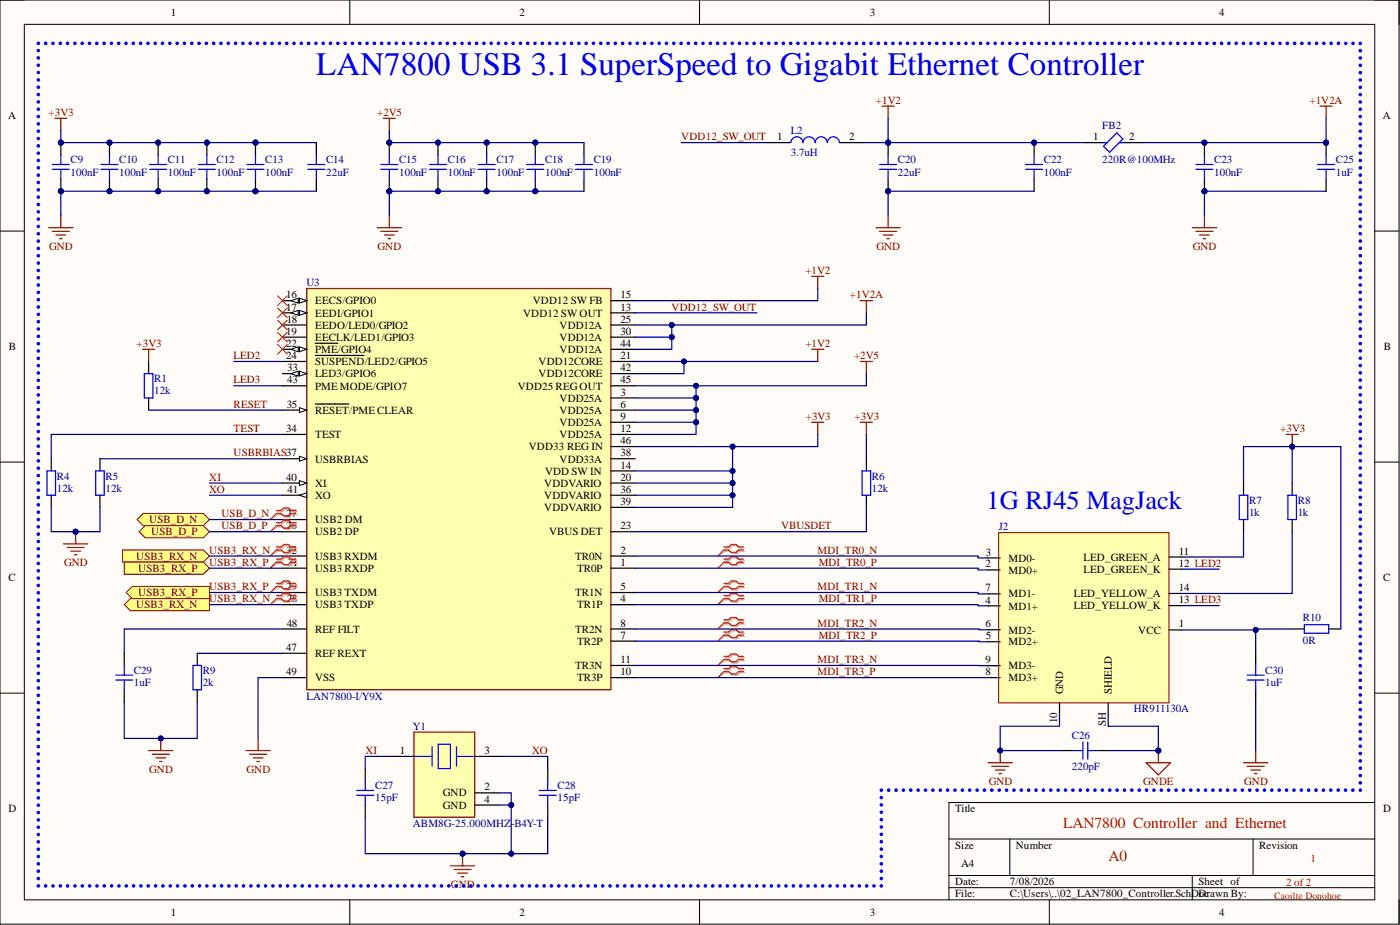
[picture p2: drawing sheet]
<svg xmlns="http://www.w3.org/2000/svg" width="292mm" height="193mm" viewBox="0 0 292 193" stroke-linecap="round" stroke-linejoin="round" font-family="sans-serif">
<defs><g id="words">
<text font-size="6.8" fill="#00f" x="66" y="15.6">LAN7800 USB 3.1 SuperSpeed to Gigabit Ethernet Controller</text>
<text font-size="5.5" fill="#00f" x="205.9" y="106.1">1G RJ45 MagJack</text>
<g font-size="3.2" fill="#f00">
<text x="221.9" y="172.7">LAN7800_Controller_and_Ethernet</text>
<text x="231.3" y="179.6">A0</text>
</g>
<g font-size="2.3">
<text x="35.6" y="3.3">1</text>
<text x="108.4" y="3.3">2</text>
<text x="181.5" y="3.3">3</text>
<text x="254.3" y="3.3">4</text>
<text x="1.7" y="24.9">A</text>
<text x="162.1" y="29.3">1</text>
<text x="177.2" y="29.3">2</text>
<text x="228.1" y="29.3">1</text>
<text x="235.6" y="29.3">2</text>
<text x="288.5" y="24.9">A</text>
<text x="59.7" y="64.8">17</text>
<text x="59.7" y="62.2">16</text>
<text x="65.7" y="63.5">EECS/GPIO0</text>
<text x="111.2" y="63.5">VDD12 SW FB</text>
<text x="129.5" y="62.2">15</text>
<text x="129.5" y="64.8">13</text>
<text x="59.7" y="69.9">19</text>
<text x="59.8" y="67.3">18</text>
<text x="65.7" y="66">EEDI/GPIO1</text>
<text x="65.7" y="71.1">EECLK/LED1/GPIO3</text>
<text x="65.7" y="68.6">EEDO/LED0/GPIO2</text>
<text x="109.1" y="66">VDD12 SW OUT</text>
<text x="116.8" y="68.6">VDD12A</text>
<text x="116.8" y="71.1">VDD12A</text>
<text x="129.5" y="67.3">25</text>
<text x="129.5" y="69.9">30</text>
<text x="1.9" y="73.1">B</text>
<text x="59.7" y="72.4">22</text>
<text x="59.7" y="74.9">24</text>
<text x="59.9" y="77.5">33</text>
<text x="65.7" y="73.7">PME/GPIO4</text>
<text x="65.7" y="76.2">SUSPEND/LED2/GPIO5</text>
<text x="112.4" y="76.2">VDD12CORE</text>
<text x="116.8" y="73.7">VDD12A</text>
<text x="129.5" y="72.4">44</text>
<text x="129.5" y="74.9">21</text>
<text x="129.5" y="77.5">42</text>
<text x="288.7" y="73.1">B</text>
<text x="59.9" y="80">43</text>
<text x="65.7" y="78.7">LED3/GPIO6</text>
<text x="65.7" y="81.3">PME MODE/GPIO7</text>
<text x="108" y="81.3">VDD25 REGOUT</text>
<text x="112.4" y="78.7">VDD12CORE</text>
<text x="116.8" y="83.8">VDD25A</text>
<text x="129.5" y="80">45</text>
<text x="129.5" y="82.5">3</text>
<text x="59.8" y="85.1">35</text>
<text x="65.7" y="86.3">RESET/PME CLEAR</text>
<text x="116.8" y="86.3">VDD25A</text>
<text x="116.8" y="88.9">VDD25A</text>
<text x="129.5" y="85.1">6</text>
<text x="129.5" y="87.6">9</text>
<text x="59.7" y="90.1">34</text>
<text x="65.7" y="91.4">TEST</text>
<text x="110.3" y="93.9">VDD33 REG IN</text>
<text x="116.8" y="91.4">VDD25A</text>
<text x="129.5" y="90.1">12</text>
<text x="129.5" y="92.7">46</text>
<text x="129.5" y="95.2">38</text>
<text x="59.7" y="100.3">40</text>
<text x="65.7" y="96.5">USBRBIAS</text>
<text x="65.7" y="101.6">XI</text>
<text x="113.5" y="101.6">VDDVARIO</text>
<text x="113.7" y="99">VDD SW IN</text>
<text x="116.8" y="96.5">VDD33A</text>
<text x="129.5" y="97.8">14</text>
<text x="129.5" y="100.3">20</text>
<text x="59.7" y="107.9">27</text>
<text x="60" y="102.8">41</text>
<text x="65.7" y="104.1">XO</text>
<text x="113.5" y="104.1">VDDVARIO</text>
<text x="113.5" y="106.6">VDDVARIO</text>
<text x="129.5" y="102.8">36</text>
<text x="129.5" y="105.4">39</text>
<text x="59.7" y="110.4">26</text>
<text x="65.7" y="109.2">USB2 DM</text>
<text x="65.7" y="111.7">USB2 DP</text>
<text x="114.6" y="111.7">VBUS DET</text>
<text x="129.5" y="110.4">23</text>
<text x="59.7" y="115.5">32</text>
<text x="60" y="118">31</text>
<text x="65.7" y="116.8">USB3 RXDM</text>
<text x="65.7" y="119.3">USB3 RXDP</text>
<text x="120" y="116.8">TR0N</text>
<text x="120.4" y="119.3">TR0P</text>
<text x="129.5" y="115.5">2</text>
<text x="129.5" y="118">1</text>
<text x="205.6" y="118.4">2</text>
<text x="205.7" y="115.9">3</text>
<text x="210.4" y="119.7">MD0+</text>
<text x="210.4" y="117.2">MD0-</text>
<text x="226.1" y="116.9">LED_GREEN_A</text>
<text x="226.1" y="119.5">LED_GREEN_K</text>
<text x="246" y="115.7">11</text>
<text x="246" y="118.2">12 LED2</text>
<text x="1.8" y="121.3">C</text>
<text x="59.7" y="123.1">29</text>
<text x="59.8" y="125.7">28</text>
<text x="65.7" y="124.4">USB3 TXDM</text>
<text x="120" y="124.4">TR1N</text>
<text x="129.5" y="123.1">5</text>
<text x="129.5" y="125.7">4</text>
<text x="205.6" y="125.9">4</text>
<text x="205.6" y="123.4">7</text>
<text x="210.4" y="124.6">MD1-</text>
<text x="224.1" y="124.6">LED_YELLOW_A</text>
<text x="246" y="123.3">14</text>
<text x="246" y="125.8">13 LED3</text>
<text x="288.6" y="121.3">C</text>
<text x="59.8" y="130.7">48</text>
<text x="65.7" y="126.9">USB3 TXDP</text>
<text x="65.7" y="132">REF FILT</text>
<text x="120" y="132">TR2N</text>
<text x="120.4" y="126.9">TR1P</text>
<text x="129.5" y="130.7">8</text>
<text x="205.6" y="130.9">6</text>
<text x="210.4" y="127.2">MD1+</text>
<text x="224.1" y="127.1">LED_YELLOW_K</text>
<text x="246" y="130.9">1</text>
<text x="59.7" y="135.8">47</text>
<text x="65.7" y="137.1">REF REXT</text>
<text x="120.4" y="134.5">TR2P</text>
<text x="129.5" y="133.3">7</text>
<text x="205.7" y="133.4">5</text>
<text x="210.4" y="134.6">MD2+</text>
<text x="210.4" y="132.2">MD2-</text>
<text x="237.5" y="132.2">VCC</text>
<text x="59.7" y="140.9">49</text>
<text x="65.7" y="142.1">VSS</text>
<text x="120" y="139.6">TR3N</text>
<text x="120.4" y="142.1">TR3P</text>
<text x="129.5" y="138.3">11</text>
<text x="129.5" y="140.9">10</text>
<text x="205.6" y="140.9">8</text>
<text x="205.6" y="138.3">9</text>
<text x="210.4" y="142.1">MD3+</text>
<text x="210.4" y="139.6">MD3-</text>
<text x="221.9" y="144.9" transform="rotate(-90 221.9 144.9)">GND</text>
<text x="232" y="144.9" transform="rotate(-90 232 144.9)">SHIELD</text>
<text x="220.6" y="150.9" transform="rotate(-90 220.6 150.9)">10</text>
<text x="230.7" y="151.5" transform="rotate(-90 230.7 151.5)">SH</text>
<text x="83.4" y="157.3">1</text>
<text x="101.1" y="157.3">3</text>
<text x="92.4" y="166.2">GND</text>
<text x="101.1" y="164.9">2</text>
<text x="101.1" y="167.4">4</text>
<text x="1.8" y="169.5">D</text>
<text x="92.4" y="168.7">GND</text>
<text x="199.3" y="169.5">Title</text>
<text x="288.6" y="169.5">D</text>
<text x="199.3" y="177.1">Size</text>
<text x="212" y="177.1">Number</text>
<text x="262.7" y="177.1">Revision</text>
<text x="199.3" y="184.7">Date:</text>
<text x="200.5" y="180.9">A4</text>
<text x="210.7" y="184.7">7/08/2026</text>
<text x="250" y="184.7">Sheet of</text>
<text x="35.6" y="191">1</text>
<text x="108.4" y="191">2</text>
<text x="181.5" y="191">3</text>
<text x="199.3" y="187.2">File:</text>
<text x="210.7" y="187.2">C:\Users\..\02_LAN7800_Controller.SchDDrawn By:</text>
<text x="250.1" y="187.2">oc</text>
<text x="254.3" y="191">4</text>
</g>
<g font-size="2.3" fill="#800000">
<text x="182.8" y="21.7">+1V2</text>
<text x="273.2" y="21.7">+1V2A</text>
<text x="10.2" y="24.2">+3V3</text>
<text x="78.7" y="24.2">+2V5</text>
<text x="142.1" y="29.3">VDD12_SW_OUT</text>
<text x="10.2" y="52.1">GND</text>
<text x="78.8" y="52.1">GND</text>
<text x="182.8" y="52.1">GND</text>
<text x="248.8" y="52.1">GND</text>
<text x="168" y="57.2">+1V2</text>
<text x="140.1" y="64.8">VDD12_SW_OUT</text>
<text x="177.3" y="62.2">+1V2A</text>
<text x="28.5" y="72.4">+3V3</text>
<text x="48.7" y="74.9">LED2</text>
<text x="168" y="72.4">+1V2</text>
<text x="178.2" y="74.9">+2V5</text>
<text x="48.7" y="80">LED3</text>
<text x="48.7" y="85.1">RESET</text>
<text x="168.1" y="87.6">+3V3</text>
<text x="178.3" y="87.6">+3V3</text>
<text x="48.7" y="95.2">USBRBIAS37</text>
<text x="48.7" y="90.1">TEST</text>
<text x="267.1" y="90.1">+3V3</text>
<text x="43.7" y="100.3">XI</text>
<text x="43.7" y="102.8">XO</text>
<text x="46.2" y="107.9">USB_D_N</text>
<text x="31.1" y="109.2">USB_D_N</text>
<text x="31.6" y="111.7">USB_D_P</text>
<text x="46.2" y="110.4">USB_D_P</text>
<text x="163" y="110.4">VBUSDET</text>
<text x="13.4" y="118">GND</text>
<text x="28.4" y="116.8">USB3_RX_N</text>
<text x="28.9" y="119.3">USB3_RX_P</text>
<text x="43.7" y="115.5">USB3_RX_N</text>
<text x="43.7" y="118">USB3_RX_P</text>
<text x="170.6" y="115.5">MDI_TR0_N</text>
<text x="170.8" y="118">MDI_TR0_P</text>
<text x="28.9" y="124.4">USB3_RX_P</text>
<text x="43.7" y="123.1">USB3_RX_P</text>
<text x="43.7" y="125.7">USB3_RX_N</text>
<text x="170.6" y="123.1">MDI_TR1_N</text>
<text x="170.8" y="125.7">MDI_TR1_P</text>
<text x="28.4" y="126.9">USB3_RX_N</text>
<text x="170.6" y="130.7">MDI_TR2_N</text>
<text x="170.8" y="133.3">MDI_TR2_P</text>
<text x="170.6" y="138.3">MDI_TR3_N</text>
<text x="170.6" y="140.9">MDI_TR3_P</text>
<text x="31.1" y="161.2">GND</text>
<text x="51.4" y="161.2">GND</text>
<text x="76.2" y="157.3">XI</text>
<text x="111" y="157.3">XO</text>
<text x="206.3" y="163.7">GND</text>
<text x="238.5" y="163.7">GNDE</text>
<text x="259.6" y="163.7">GND</text>
<text x="94.1" y="185.2">GND</text>
</g>
<g font-size="2.3" fill="#000080">
<text x="165" y="28">L2</text>
<text x="230" y="27">FB2</text>
<text x="14.7" y="34.1">C9</text>
<text x="24.9" y="34.1">C10</text>
<text x="35" y="34.1">C11</text>
<text x="45.2" y="34.1">C12</text>
<text x="55.3" y="34.1">C13</text>
<text x="68" y="34.1">C14</text>
<text x="83.3" y="34.1">C15</text>
<text x="93.4" y="34.1">C16</text>
<text x="103.6" y="34.1">C17</text>
<text x="113.7" y="34.1">C18</text>
<text x="123.9" y="34.1">C19</text>
<text x="165" y="32.6">3.7uH</text>
<text x="187.3" y="34.1">C20</text>
<text x="217.8" y="34.1">C22</text>
<text x="230" y="34.1">220R@100MHz</text>
<text x="253.3" y="34.1">C23</text>
<text x="278.7" y="34.1">C25</text>
<text x="14.7" y="36.6">100nF</text>
<text x="24.9" y="36.6">100nF</text>
<text x="35" y="36.6">100nF</text>
<text x="45.2" y="36.6">100nF</text>
<text x="55.3" y="36.6">100nF</text>
<text x="68" y="36.6">22uF</text>
<text x="83.3" y="36.6">100nF</text>
<text x="93.4" y="36.6">100nF</text>
<text x="103.6" y="36.6">100nF</text>
<text x="113.7" y="36.6">100nF</text>
<text x="123.9" y="36.6">100nF</text>
<text x="187.3" y="36.6">22uF</text>
<text x="217.8" y="36.6">100nF</text>
<text x="253.3" y="36.6">100nF</text>
<text x="278.7" y="36.6">1uF</text>
<text x="64" y="59.7">U3</text>
<text x="32.2" y="79.7">R1</text>
<text x="32.2" y="82.3">12k</text>
<text x="11.8" y="100">R4</text>
<text x="22" y="100">R5</text>
<text x="181.9" y="100">R6</text>
<text x="11.8" y="102.6">12k</text>
<text x="22" y="102.6">12k</text>
<text x="181.9" y="102.6">12k</text>
<text x="260.6" y="105.1">R7</text>
<text x="260.6" y="107.6">1k</text>
<text x="270.8" y="105.1">R8</text>
<text x="270.8" y="107.6">1k</text>
<text x="208.4" y="110.6">J2</text>
<text x="271.9" y="129.5">R10</text>
<text x="271.9" y="134.4">0R</text>
<text x="27.9" y="140.6">C29</text>
<text x="27.9" y="143.2">1uF</text>
<text x="42.3" y="140.6">R9</text>
<text x="42.3" y="143.2">2k</text>
<text x="264" y="140.6">C30</text>
<text x="264" y="143.2">1uF</text>
<text x="64" y="145.9">LAN7800-I/Y9X</text>
<text x="236.6" y="148.5">HR911130A</text>
<text x="86.1" y="152.2">Y1</text>
<text x="223.6" y="154.1">C26</text>
<text x="223.6" y="160.7">220pF</text>
<text x="78.3" y="164.6">C27</text>
<text x="78.3" y="167.2">15pF</text>
<text x="116.3" y="164.6">C28</text>
<text x="116.3" y="167.2">15pF</text>
<text x="86.1" y="172.5">ABM8G-25.000MHZ-B4Y-T</text>
</g>
<g font-size="2.3" fill="#f00">
<text x="273.4" y="179.8">1</text>
<text x="268.3" y="184.8">2 of 2</text>
</g>
<text font-size="2" fill="#f00" x="265.8" y="187.6">Caoilte Donohoe</text>
</g></defs>
<path d="M0 0h291.9v192.8h-291.9z" fill-rule="evenodd" fill="#fffcf8"/>
<path d="M0 0h291.9v192.8h-291.9z" fill="none" stroke="#000" stroke-width=".21"/>
<path d="M5.1 5.1h281.7v182.6h-281.7z" fill-rule="evenodd" fill="#fffcf8"/>
<g fill="none" stroke="#000" stroke-width=".21">
<path d="M0 0h5.1M5.1 5.1h281.7v182.6h-281.7zM73 0v5.1M146 0v5.1M218.9 0v5.1M286.8 0h5.1v5.1M0 48.2h5.1M286.8 48.2h5.1M0 96.4h5.1M286.8 96.4h5.1M0 144.6h5.1M286.8 144.6h5.1"/>
<path d="M198 175h88.8M210.7 175v7.6M261.4 175v7.6M286.8 167.4h-88.8v20.3M73 187.7v5.1M146 187.7v5.1M198 182.6h88.8M198 185.2h88.8M218.9 187.7v5.1M248.8 182.6v5.1M291.9 187.7v5.1"/>
</g>
<path d="M64 60.2h63.5v83.7h-63.5z" fill-rule="evenodd" fill="#ffffb0"/>
<path d="M64 60.2h63.5v83.7h-63.5z" fill="none" stroke="#800000" stroke-width=".25"/>
<g fill="none" stroke="#000" stroke-width=".25">
<path d="M58.9 72.9h5.1M127.5 62.7h5M127.5 65.3h5M127.5 67.8h5M127.5 70.3h5M127.5 72.9h5M127.5 75.4h5M127.5 77.9h5M127.5 80.5h5M127.5 83h5M127.5 85.6h5M127.5 88.1h5"/>
<path d="M127.5 90.6h5M127.5 93.2h5M127.5 95.7h5M127.5 98.2h5M127.5 100.8h5M127.5 103.3h5M127.5 105.8h5M127.5 116h5M127.5 118.5h5M127.5 123.6h5M127.5 126.1h5M127.5 131.2h5"/>
<path d="M127.5 133.8h5M127.5 138.8h5M127.5 141.4h5"/>
</g>
<path d="M62.5 72.4l1.5 .5-1.5 .5z" fill="#f8fcff"/>
<path d="M62.5 72.4l1.5 .5-1.5 .5z" fill="none" stroke="#000" stroke-width=".21"/>
<path d="M60.7 72.9l1.5-.5v1z" fill="#f8fcff"/>
<path d="M60.7 72.9l1.5-.5v1z" fill="none" stroke="#000" stroke-width=".21"/>
<path d="M65.8 71.6h4.7M58.9 85.6h5.1" fill="none" stroke="#000" stroke-width=".25"/>
<path d="M62.5 85l1.5 .6-1.5 .5z" fill="#f8fcff"/>
<path d="M62.5 85l1.5 .6-1.5 .5z" fill="none" stroke="#000" stroke-width=".21"/>
<path d="M58.9 75.4h5.1M58.9 65.3h5.1M65.8 74.1h10.2M65.8 84.3h7" fill="none" stroke="#000" stroke-width=".25"/>
<path d="M62.5 64.8l1.5 .5-1.5 .5z" fill="#f8fcff"/>
<path d="M62.5 64.8l1.5 .5-1.5 .5z" fill="none" stroke="#000" stroke-width=".21"/>
<path d="M60.7 65.3l1.5-.5v1z" fill="#f8fcff"/>
<path d="M60.7 65.3l1.5-.5v1z" fill="none" stroke="#000" stroke-width=".21"/>
<path d="M58.9 70.3h5.1M58.9 62.7h5.1" fill="none" stroke="#000" stroke-width=".25"/>
<path d="M62.5 62.2l1.5 .5-1.5 .5z" fill="#f8fcff"/>
<path d="M62.5 62.2l1.5 .5-1.5 .5z" fill="none" stroke="#000" stroke-width=".21"/>
<path d="M60.7 62.7l1.5-.5v1z" fill="#f8fcff"/>
<path d="M60.7 62.7l1.5-.5v1z" fill="none" stroke="#000" stroke-width=".21"/>
<path d="M58.9 67.8h5.1M58.9 77.9h5.1" fill="none" stroke="#000" stroke-width=".25"/>
<path d="M62.5 77.4l1.5 .5-1.5 .6z" fill="#f8fcff"/>
<path d="M62.5 77.4l1.5 .5-1.5 .6z" fill="none" stroke="#000" stroke-width=".21"/>
<path d="M60.7 77.9l1.5-.5v1.1z" fill="#f8fcff"/>
<path d="M60.7 77.9l1.5-.5v1.1z" fill="none" stroke="#000" stroke-width=".21"/>
<path d="M58.9 80.5h5.1M58.9 90.6h5.1M58.9 95.7h5.1" fill="none" stroke="#000" stroke-width=".25"/>
<path d="M62.5 95.2l1.5 .5-1.5 .5z" fill="#f8fcff"/>
<path d="M62.5 95.2l1.5 .5-1.5 .5z" fill="none" stroke="#000" stroke-width=".21"/>
<path d="M58.9 100.8h5.1M127.5 110.9h5" fill="none" stroke="#000" stroke-width=".25"/>
<path d="M62.5 100.3l1.5 .5-1.5 .5z" fill="#f8fcff"/>
<path d="M62.5 100.3l1.5 .5-1.5 .5z" fill="none" stroke="#000" stroke-width=".21"/>
<path d="M58.9 103.3h5.1" fill="none" stroke="#000" stroke-width=".25"/>
<path d="M62.5 103.3l1.5-.5v1z" fill="#f8fcff"/>
<path d="M62.5 103.3l1.5-.5v1z" fill="none" stroke="#000" stroke-width=".21"/>
<path d="M58.9 108.4h5.1M58.9 110.9h5.1M58.9 116h5.1M58.9 118.5h5.1M58.9 123.6h5.1M58.9 126.1h5.1M58.9 131.2h5.1M58.9 136.3h5.1M58.9 141.4h5.1" fill="none" stroke="#000" stroke-width=".25"/>
<path d="M57.9 106.7h1l.5-.5h1l.6 .5h1M57.9 107.4h1l.5 .5h1l.6-.5h1M57.9 109.3h1l.5-.5h1l.6 .5h1M57.9 109.9h1l.5 .5h1l.6-.5h1" fill="none" stroke="#d0a19e" stroke-width=".25"/>
<path d="M57.9 107.4l-1.5 1M57.9 109.9l-1.5 1" fill="none" stroke="#d0a19e" stroke-width=".21"/>
<path d="M57.7 106.5h1l.5-.5h1l.5 .5h1M57.7 107.1h1l.5 .5h1l.5-.5h1M57.7 109h1l.5-.5h1l.5 .5h1M57.7 109.7h1l.5 .5h1l.5-.5h1" fill="none" stroke="#f00" stroke-width=".25"/>
<path d="M57.7 107.1l-1.3 1.3M57.7 109.7l-1.3 1.2" fill="none" stroke="#f00" stroke-width=".21"/>
<path d="M28.6 108.4l1.3-1.3h12.5l1.3 1.3-1.3 1.3h-12.5z" fill-rule="evenodd" fill="#ffff80"/>
<path d="M28.6 108.4l1.3-1.3h12.5l1.3 1.3-1.3 1.3h-12.5z" fill="none" stroke="#800000" stroke-width=".21"/>
<path d="M29 110.9l1.3-1.2h12.1l1.3 1.2-1.3 1.3h-12.1z" fill-rule="evenodd" fill="#ffff80"/>
<path d="M29 110.9l1.3-1.2h12.1l1.3 1.2-1.3 1.3h-12.1z" fill="none" stroke="#800000" stroke-width=".21"/>
<path d="M57.9 114.3h1l.5-.5h1l.6 .5h1M57.9 115h1l.5 .5h1l.6-.5h1M57.9 116.9h1l.5-.5h1l.6 .5h1M57.9 117.5h1l.5 .5h1l.6-.5h1" fill="none" stroke="#d0a19e" stroke-width=".25"/>
<path d="M57.9 115l-1.5 1M57.9 117.5l-1.5 1" fill="none" stroke="#d0a19e" stroke-width=".21"/>
<path d="M57.7 114.1h1l.5-.5h1l.5 .5h1M57.7 114.7h1l.5 .5h1l.5-.5h1M57.7 116.6h1l.5-.5h1l.5 .5h1M57.7 117.3h1l.5 .5h1l.5-.5h1" fill="none" stroke="#f00" stroke-width=".25"/>
<path d="M57.7 114.7l-1.3 1.3M57.7 117.3l-1.3 1.2" fill="none" stroke="#f00" stroke-width=".21"/>
<path d="M25.5 114.7h16.9l1.3 1.3-1.3 1.3h-16.9z" fill-rule="evenodd" fill="#ffff80"/>
<path d="M25.5 114.7h16.9l1.3 1.3-1.3 1.3h-16.9z" fill="none" stroke="#800000" stroke-width=".21"/>
<path d="M25.9 117.3h16.5l1.3 1.2-1.3 1.3h-16.5z" fill-rule="evenodd" fill="#ffff80"/>
<path d="M25.9 117.3h16.5l1.3 1.2-1.3 1.3h-16.5z" fill="none" stroke="#800000" stroke-width=".21"/>
<path d="M25.9 126.1l1.3-1.2h16.5v2.5h-16.5z" fill-rule="evenodd" fill="#ffff80"/>
<path d="M25.9 126.1l1.3-1.2h16.5v2.5h-16.5z" fill="none" stroke="#800000" stroke-width=".21"/>
<path d="M26.3 123.6l1.3-1.3h16.1v2.6h-16.1z" fill-rule="evenodd" fill="#ffff80"/>
<path d="M26.3 123.6l1.3-1.3h16.1v2.6h-16.1z" fill="none" stroke="#800000" stroke-width=".21"/>
<path d="M57.9 122h1l.5-.6h1l.6 .6h1M57.9 122.6h1l.5 .5h1l.6-.5h1M57.9 124.5h1l.5-.5h1l.6 .5h1M57.9 125.1h1l.5 .5h1l.6-.5h1" fill="none" stroke="#d0a19e" stroke-width=".25"/>
<path d="M57.9 122.6l-1.5 1M57.9 125.1l-1.5 1" fill="none" stroke="#d0a19e" stroke-width=".21"/>
<path d="M57.7 121.7h1l.5-.5h1l.5 .5h1M57.7 122.3h1l.5 .5h1l.5-.5h1M57.7 124.2h1l.5-.5h1l.5 .5h1M57.7 124.9h1l.5 .5h1l.5-.5h1" fill="none" stroke="#f00" stroke-width=".25"/>
<path d="M57.7 122.3l-1.3 1.3M57.7 124.9l-1.3 1.2" fill="none" stroke="#f00" stroke-width=".21"/>
<path d="M11.4 24.7h2.6M12.7 24.7v2.5M169.3 88.1h2.6M170.6 88.1v2.5" fill="none" stroke="#800000" stroke-width=".25"/>
<circle cx="12.7" cy="39.9" r=".51" fill="#000080"/>
<circle cx="12.7" cy="39.9" r=".51" fill="none" stroke="#000080" stroke-width=".21"/>
<circle cx="12.7" cy="29.8" r=".51" fill="#000080"/>
<circle cx="12.7" cy="29.8" r=".51" fill="none" stroke="#000080" stroke-width=".21"/>
<path d="M12.7 37.4v2.5" fill="none" stroke="#000" stroke-width=".25"/>
<circle cx="12.7" cy="39.9" r=".51" fill="#000080"/>
<circle cx="12.7" cy="39.9" r=".51" fill="none" stroke="#000080" stroke-width=".21"/>
<path d="M12.7 29.8v2.5" fill="none" stroke="#000" stroke-width=".25"/>
<circle cx="12.7" cy="29.8" r=".51" fill="#000080"/>
<circle cx="12.7" cy="29.8" r=".51" fill="none" stroke="#000080" stroke-width=".21"/>
<path d="M10.9 35.3h3.6M10.9 34.3h3.6M12.7 32.3v2M12.7 35.3v2.1" fill="none" stroke="#00f" stroke-width=".25"/>
<circle cx="22.8" cy="39.9" r=".51" fill="#000080"/>
<circle cx="22.8" cy="39.9" r=".51" fill="none" stroke="#000080" stroke-width=".21"/>
<circle cx="22.8" cy="29.8" r=".51" fill="#000080"/>
<circle cx="22.8" cy="29.8" r=".51" fill="none" stroke="#000080" stroke-width=".21"/>
<path d="M22.8 37.4v2.5" fill="none" stroke="#000" stroke-width=".25"/>
<circle cx="22.8" cy="39.9" r=".51" fill="#000080"/>
<circle cx="22.8" cy="39.9" r=".51" fill="none" stroke="#000080" stroke-width=".21"/>
<path d="M22.8 29.8v2.5" fill="none" stroke="#000" stroke-width=".25"/>
<circle cx="22.8" cy="29.8" r=".51" fill="#000080"/>
<circle cx="22.8" cy="29.8" r=".51" fill="none" stroke="#000080" stroke-width=".21"/>
<path d="M21.1 35.3h3.5M21.1 34.3h3.5M22.8 32.3v2M22.8 35.3v2.1" fill="none" stroke="#00f" stroke-width=".25"/>
<circle cx="33" cy="39.9" r=".51" fill="#000080"/>
<circle cx="33" cy="39.9" r=".51" fill="none" stroke="#000080" stroke-width=".21"/>
<circle cx="33" cy="29.8" r=".51" fill="#000080"/>
<circle cx="33" cy="29.8" r=".51" fill="none" stroke="#000080" stroke-width=".21"/>
<path d="M33 37.4v2.5" fill="none" stroke="#000" stroke-width=".25"/>
<circle cx="33" cy="39.9" r=".51" fill="#000080"/>
<circle cx="33" cy="39.9" r=".51" fill="none" stroke="#000080" stroke-width=".21"/>
<path d="M33 29.8v2.5" fill="none" stroke="#000" stroke-width=".25"/>
<circle cx="33" cy="29.8" r=".51" fill="#000080"/>
<circle cx="33" cy="29.8" r=".51" fill="none" stroke="#000080" stroke-width=".21"/>
<path d="M31.2 35.3h3.6M31.2 34.3h3.6M33 32.3v2M33 35.3v2.1" fill="none" stroke="#00f" stroke-width=".25"/>
<circle cx="43.2" cy="39.9" r=".51" fill="#000080"/>
<circle cx="43.2" cy="39.9" r=".51" fill="none" stroke="#000080" stroke-width=".21"/>
<circle cx="43.2" cy="29.8" r=".51" fill="#000080"/>
<circle cx="43.2" cy="29.8" r=".51" fill="none" stroke="#000080" stroke-width=".21"/>
<path d="M43.2 37.4v2.5" fill="none" stroke="#000" stroke-width=".25"/>
<circle cx="43.2" cy="39.9" r=".51" fill="#000080"/>
<circle cx="43.2" cy="39.9" r=".51" fill="none" stroke="#000080" stroke-width=".21"/>
<path d="M43.2 29.8v2.5" fill="none" stroke="#000" stroke-width=".25"/>
<circle cx="43.2" cy="29.8" r=".51" fill="#000080"/>
<circle cx="43.2" cy="29.8" r=".51" fill="none" stroke="#000080" stroke-width=".21"/>
<path d="M41.4 35.3h3.5M41.4 34.3h3.5M43.2 32.3v2M43.2 35.3v2.1" fill="none" stroke="#00f" stroke-width=".25"/>
<circle cx="53.3" cy="39.9" r=".51" fill="#000080"/>
<circle cx="53.3" cy="39.9" r=".51" fill="none" stroke="#000080" stroke-width=".21"/>
<circle cx="53.3" cy="29.8" r=".51" fill="#000080"/>
<circle cx="53.3" cy="29.8" r=".51" fill="none" stroke="#000080" stroke-width=".21"/>
<path d="M53.3 37.4v2.5" fill="none" stroke="#000" stroke-width=".25"/>
<circle cx="53.3" cy="39.9" r=".51" fill="#000080"/>
<circle cx="53.3" cy="39.9" r=".51" fill="none" stroke="#000080" stroke-width=".21"/>
<path d="M53.3 29.8v2.5" fill="none" stroke="#000" stroke-width=".25"/>
<circle cx="53.3" cy="29.8" r=".51" fill="#000080"/>
<circle cx="53.3" cy="29.8" r=".51" fill="none" stroke="#000080" stroke-width=".21"/>
<path d="M51.5 35.3h3.6M51.5 34.3h3.6M53.3 32.3v2M53.3 35.3v2.1M64.2 35.3h3.6M64.2 34.3h3.6M66 32.3v2M66 35.3v2.1" fill="none" stroke="#00f" stroke-width=".25"/>
<path d="M10.2 47.5h5M10.9 48.3h3.6M11.7 49h2M12.4 49.8h.5M12.7 45v2.5M179.5 75.4h2.5M180.8 75.4v2.5" fill="none" stroke="#800000" stroke-width=".25"/>
<path d="M66 29.8v2.5M66 37.4v2.5" fill="none" stroke="#000" stroke-width=".25"/>
<circle cx="81.2" cy="39.9" r=".51" fill="#000080"/>
<circle cx="81.2" cy="39.9" r=".51" fill="none" stroke="#000080" stroke-width=".21"/>
<circle cx="81.2" cy="29.8" r=".51" fill="#000080"/>
<circle cx="81.2" cy="29.8" r=".51" fill="none" stroke="#000080" stroke-width=".21"/>
<path d="M81.2 37.4v2.5" fill="none" stroke="#000" stroke-width=".25"/>
<circle cx="81.2" cy="39.9" r=".51" fill="#000080"/>
<circle cx="81.2" cy="39.9" r=".51" fill="none" stroke="#000080" stroke-width=".21"/>
<path d="M81.2 29.8v2.5" fill="none" stroke="#000" stroke-width=".25"/>
<circle cx="81.2" cy="29.8" r=".51" fill="#000080"/>
<circle cx="81.2" cy="29.8" r=".51" fill="none" stroke="#000080" stroke-width=".21"/>
<path d="M79.5 35.3h3.5M79.5 34.3h3.5M81.2 32.3v2M81.2 35.3v2.1" fill="none" stroke="#00f" stroke-width=".25"/>
<circle cx="91.4" cy="39.9" r=".51" fill="#000080"/>
<circle cx="91.4" cy="39.9" r=".51" fill="none" stroke="#000080" stroke-width=".21"/>
<circle cx="91.4" cy="29.8" r=".51" fill="#000080"/>
<circle cx="91.4" cy="29.8" r=".51" fill="none" stroke="#000080" stroke-width=".21"/>
<path d="M91.4 37.4v2.5" fill="none" stroke="#000" stroke-width=".25"/>
<circle cx="91.4" cy="39.9" r=".51" fill="#000080"/>
<circle cx="91.4" cy="39.9" r=".51" fill="none" stroke="#000080" stroke-width=".21"/>
<path d="M91.4 29.8v2.5" fill="none" stroke="#000" stroke-width=".25"/>
<circle cx="91.4" cy="29.8" r=".51" fill="#000080"/>
<circle cx="91.4" cy="29.8" r=".51" fill="none" stroke="#000080" stroke-width=".21"/>
<path d="M89.6 35.3h3.6M89.6 34.3h3.6M91.4 32.3v2M91.4 35.3v2.1" fill="none" stroke="#00f" stroke-width=".25"/>
<circle cx="101.5" cy="39.9" r=".51" fill="#000080"/>
<circle cx="101.5" cy="39.9" r=".51" fill="none" stroke="#000080" stroke-width=".21"/>
<circle cx="101.5" cy="29.8" r=".51" fill="#000080"/>
<circle cx="101.5" cy="29.8" r=".51" fill="none" stroke="#000080" stroke-width=".21"/>
<path d="M101.5 37.4v2.5" fill="none" stroke="#000" stroke-width=".25"/>
<circle cx="101.5" cy="39.9" r=".51" fill="#000080"/>
<circle cx="101.5" cy="39.9" r=".51" fill="none" stroke="#000080" stroke-width=".21"/>
<path d="M101.5 29.8v2.5" fill="none" stroke="#000" stroke-width=".25"/>
<circle cx="101.5" cy="29.8" r=".51" fill="#000080"/>
<circle cx="101.5" cy="29.8" r=".51" fill="none" stroke="#000080" stroke-width=".21"/>
<path d="M99.8 35.3h3.5M99.8 34.3h3.5M101.5 32.3v2M101.5 35.3v2.1" fill="none" stroke="#00f" stroke-width=".25"/>
<circle cx="111.7" cy="39.9" r=".51" fill="#000080"/>
<circle cx="111.7" cy="39.9" r=".51" fill="none" stroke="#000080" stroke-width=".21"/>
<circle cx="111.7" cy="29.8" r=".51" fill="#000080"/>
<circle cx="111.7" cy="29.8" r=".51" fill="none" stroke="#000080" stroke-width=".21"/>
<path d="M111.7 37.4v2.5" fill="none" stroke="#000" stroke-width=".25"/>
<circle cx="111.7" cy="39.9" r=".51" fill="#000080"/>
<circle cx="111.7" cy="39.9" r=".51" fill="none" stroke="#000080" stroke-width=".21"/>
<path d="M111.7 29.8v2.5" fill="none" stroke="#000" stroke-width=".25"/>
<circle cx="111.7" cy="29.8" r=".51" fill="#000080"/>
<circle cx="111.7" cy="29.8" r=".51" fill="none" stroke="#000080" stroke-width=".21"/>
<path d="M109.9 35.3h3.6M109.9 34.3h3.6M111.7 32.3v2M111.7 35.3v2.1M120.1 35.3h3.5M120.1 34.3h3.5M121.8 32.3v2M121.8 35.3v2.1M165 29.8a1.27 1.27 0 0 1 1.3-1.3 1.27 1.27 0 0 1 1.2 1.3 1.27 1.27 0 0 1 1.3-1.3 1.27 1.27 0 0 1 1.3 1.3M170.1 29.8a1.27 1.27 0 0 1 1.2-1.3 1.27 1.27 0 0 1 1.3 1.3 1.27 1.27 0 0 1 1.3-1.3 1.27 1.27 0 0 1 1.2 1.3" fill="none" stroke="#00f" stroke-width=".25"/>
<path d="M121.8 29.8v2.5M121.8 37.4v2.5M159.9 29.8h5.1M175.1 29.8h5.1" fill="none" stroke="#000" stroke-width=".25"/>
<path d="M80 24.7h2.5M81.2 24.7v2.5M78.7 47.5h5.1M79.5 48.3h3.5M80.2 49h2M81 49.8h.5M81.2 45v2.5" fill="none" stroke="#800000" stroke-width=".25"/>
<circle cx="185.3" cy="39.9" r=".51" fill="#000080"/>
<circle cx="185.3" cy="39.9" r=".51" fill="none" stroke="#000080" stroke-width=".21"/>
<circle cx="185.3" cy="29.8" r=".51" fill="#000080"/>
<circle cx="185.3" cy="29.8" r=".51" fill="none" stroke="#000080" stroke-width=".21"/>
<path d="M185.3 37.4v2.5" fill="none" stroke="#000" stroke-width=".25"/>
<circle cx="185.3" cy="39.9" r=".51" fill="#000080"/>
<circle cx="185.3" cy="39.9" r=".51" fill="none" stroke="#000080" stroke-width=".21"/>
<path d="M185.3 29.8v2.5" fill="none" stroke="#000" stroke-width=".25"/>
<circle cx="185.3" cy="29.8" r=".51" fill="#000080"/>
<circle cx="185.3" cy="29.8" r=".51" fill="none" stroke="#000080" stroke-width=".21"/>
<path d="M183.5 35.3h3.6M183.5 34.3h3.6M185.3 32.3v2M185.3 35.3v2.1" fill="none" stroke="#00f" stroke-width=".25"/>
<circle cx="215.8" cy="29.8" r=".51" fill="#000080"/>
<circle cx="215.8" cy="29.8" r=".51" fill="none" stroke="#000080" stroke-width=".21"/>
<path d="M215.8 29.8v2.5M215.8 37.4v2.5" fill="none" stroke="#000" stroke-width=".25"/>
<circle cx="215.8" cy="29.8" r=".51" fill="#000080"/>
<circle cx="215.8" cy="29.8" r=".51" fill="none" stroke="#000080" stroke-width=".21"/>
<path d="M214 35.3h3.5M214 34.3h3.5M215.8 32.3v2M215.8 35.3v2.1" fill="none" stroke="#00f" stroke-width=".25"/>
<circle cx="251.3" cy="39.9" r=".51" fill="#000080"/>
<circle cx="251.3" cy="39.9" r=".51" fill="none" stroke="#000080" stroke-width=".21"/>
<circle cx="251.3" cy="29.8" r=".51" fill="#000080"/>
<circle cx="251.3" cy="29.8" r=".51" fill="none" stroke="#000080" stroke-width=".21"/>
<path d="M251.3 37.4v2.5" fill="none" stroke="#000" stroke-width=".25"/>
<circle cx="251.3" cy="39.9" r=".51" fill="#000080"/>
<circle cx="251.3" cy="39.9" r=".51" fill="none" stroke="#000080" stroke-width=".21"/>
<path d="M251.3 29.8v2.5" fill="none" stroke="#000" stroke-width=".25"/>
<circle cx="251.3" cy="29.8" r=".51" fill="#000080"/>
<circle cx="251.3" cy="29.8" r=".51" fill="none" stroke="#000080" stroke-width=".21"/>
<path d="M230.2 30.5l2.8-2.8 1.3 1.3-2.8 2.8zM230.2 29.8h.8M233.5 29.8h.8M249.5 35.3h3.6M249.5 34.3h3.6M251.3 32.3v2M251.3 35.3v2.1" fill="none" stroke="#00f" stroke-width=".25"/>
<path d="M225.9 29.8h5.1M233.5 29.8h5.1" fill="none" stroke="#000" stroke-width=".25"/>
<circle cx="276.7" cy="29.8" r=".51" fill="#000080"/>
<circle cx="276.7" cy="29.8" r=".51" fill="none" stroke="#000080" stroke-width=".21"/>
<path d="M276.7 29.8v2.5M276.7 37.4v2.5" fill="none" stroke="#000" stroke-width=".25"/>
<circle cx="276.7" cy="29.8" r=".51" fill="#000080"/>
<circle cx="276.7" cy="29.8" r=".51" fill="none" stroke="#000080" stroke-width=".21"/>
<path d="M274.9 35.3h3.6M274.9 34.3h3.6M276.7 32.3v2M276.7 35.3v2.1M30.1 77.9h1.8v5.1h-1.8zM9.8 98.2h1.8v5.1h-1.8zM20 98.2h1.7v5.1h-1.7z" fill="none" stroke="#00f" stroke-width=".25"/>
<g fill="none" stroke="#800000" stroke-width=".25">
<path d="M184 22.1h2.6M185.3 22.1v2.6M275.4 22.1h2.5M276.7 22.1v2.6M169.3 57.7h2.6M170.6 57.7v2.5M182.8 47.5h5M183.5 48.3h3.6M184.3 49h2M185 49.8h.6M185.3 45v2.5M248.8 47.5h5"/>
<path d="M249.5 48.3h3.6M250.3 49h2M251 49.8h.5M251.3 45v2.5M29.7 72.9h2.6M31 72.9v2.5M169.3 72.9h2.6M170.6 72.9v2.5M179.5 62.7h2.5M180.8 62.7v2.6M179.5 88.1h2.5M180.8 88.1v2.5"/>
<path d="M13.2 113.5h5.1M14 114.2h3.6M14.8 115h2M15.5 115.7h.5M15.8 110.9v2.6"/>
</g>
<path d="M31 75.4v2.5M10.7 95.7v2.5M20.9 95.7v2.5M31 83v2.6M10.7 103.3v2.5M20.9 103.3v2.5" fill="none" stroke="#000" stroke-width=".25"/>
<circle cx="15.8" cy="110.9" r=".51" fill="#000080"/>
<circle cx="15.8" cy="110.9" r=".51" fill="none" stroke="#000080" stroke-width=".21"/>
<path d="M180.8 95.7v2.5M180.8 103.3v2.5" fill="none" stroke="#000" stroke-width=".25"/>
<path d="M179.9 98.2h1.8v5.1h-1.8z" fill="none" stroke="#00f" stroke-width=".25"/>
<path d="M208.4 111.1h35.5v35.5h-35.5z" fill-rule="evenodd" fill="#ffffb0"/>
<path d="M208.4 111.1h35.5v35.5h-35.5z" fill="none" stroke="#800000" stroke-width=".21"/>
<g fill="none" stroke="#000" stroke-width=".25">
<path d="M206.1 118.9h2.6M206.1 116.4h2.6M243.9 116.2h2.5M243.9 118.7h2.5M206.1 131.4h2.6M206.1 126.4h2.6M206.1 133.9h2.6M206.1 123.9h2.6M206.1 138.9h2.6M243.9 131.4h2.5M243.9 123.8h2.5M243.9 126.3h2.5"/>
<path d="M206.1 141.4h2.6M221.1 146.6v2.6M231.2 146.6v2.6"/>
</g>
<path d="M86.4 152.7h12.6v17.8h-12.6z" fill-rule="evenodd" fill="#ffffb0"/>
<path d="M86.4 152.7h12.6v17.8h-12.6zM96.5 178.1v2.5M94 180.6h5M94.7 181.4h3.6M95.5 182.1h2M96.3 182.9h.5" fill="none" stroke="#800000" stroke-width=".25"/>
<g fill="none" stroke="#00f" stroke-width=".25">
<path d="M86.4 157.8h3.8M90.2 155.8v4M91.4 155.3h2.6v5h-2.6zM95.2 155.8v4M95.2 157.8h3.8M74.4 165.9h3.6M74.4 164.9h3.6M76.2 162.9v2M76.2 165.9v2M112.5 165.9h3.6M112.5 164.9h3.6M114.3 162.9v2"/>
<path d="M114.3 165.9v2"/>
</g>
<path d="M81.3 157.8h5.1M99 157.8h5.1M76.2 160.3v2.6M76.2 167.9v2.6M99 165.4h5.1M99 167.9h5.1M114.3 160.3v2.6M114.3 167.9v2.6" fill="none" stroke="#000" stroke-width=".25"/>
<circle cx="96.5" cy="178.1" r=".51" fill="#000080"/>
<circle cx="96.5" cy="178.1" r=".51" fill="none" stroke="#000080" stroke-width=".21"/>
<path d="M57.9 61.7l2 2M57.9 64.2l2 2.1M57.9 66.8l2 2M57.9 69.3l2 2.1M57.9 71.9l2 2M59.9 61.7l-2 2M59.9 64.2l-2 2.1M59.9 66.8l-2 2M59.9 69.3l-2 2.1M59.9 71.9l-2 2" fill="none" stroke="#f00" stroke-width=".21"/>
<path d="M259.5 100.8v2.5M259.5 108.4v2.5M269.6 100.8v2.5M269.6 108.4v2.5" fill="none" stroke="#000" stroke-width=".25"/>
<path d="M258.6 103.3h1.7v5.1h-1.7zM268.7 103.3h1.8v5.1h-1.8z" fill="none" stroke="#00f" stroke-width=".25"/>
<path d="M268.3 90.6h2.6M269.6 90.6v2.6" fill="none" stroke="#800000" stroke-width=".25"/>
<circle cx="269.6" cy="93.2" r=".51" fill="#000080"/>
<circle cx="269.6" cy="93.2" r=".51" fill="none" stroke="#000080" stroke-width=".21"/>
<path d="M239.1 159.1h5.1l-2.5 2.6zM241.7 156.6v2.5" fill="none" stroke="#800000" stroke-width=".25"/>
<circle cx="241.7" cy="156.6" r=".51" fill="#000080"/>
<circle cx="241.7" cy="156.6" r=".51" fill="none" stroke="#000080" stroke-width=".21"/>
<path d="M221.4 156.6h2.5M229 156.6h2.5" fill="none" stroke="#000" stroke-width=".25"/>
<path d="M223.9 156.6h2M225.9 154.8v3.6M227 154.8v3.6M227 156.6h2" fill="none" stroke="#00f" stroke-width=".25"/>
<path d="M206.1 159.1h5.1M206.9 159.9h3.6M208.7 156.6v2.5M207.7 160.6h2M208.4 161.4h.5" fill="none" stroke="#800000" stroke-width=".25"/>
<circle cx="208.7" cy="156.6" r=".51" fill="#000080"/>
<circle cx="208.7" cy="156.6" r=".51" fill="none" stroke="#000080" stroke-width=".21"/>
<path d="M25.9 136.3v2.5M41.2 136.3v2.5M25.9 143.9v2.5M41.2 143.9v2.5" fill="none" stroke="#000" stroke-width=".25"/>
<path d="M25.9 138.8v2.1M40.3 138.8h1.7v5.1h-1.7zM24.2 141.9h3.5M24.2 140.9h3.5M25.9 141.9v2" fill="none" stroke="#00f" stroke-width=".25"/>
<path d="M31 156.6h5.1M31.8 157.3h3.5M32.5 158.1h2.1M33.3 158.9h.5M33.5 154v2.6" fill="none" stroke="#800000" stroke-width=".25"/>
<circle cx="33.5" cy="154" r=".51" fill="#000080"/>
<circle cx="33.5" cy="154" r=".51" fill="none" stroke="#000080" stroke-width=".21"/>
<path d="M51.3 156.6h5.1M52.1 157.3h3.5M52.8 158.1h2.1M53.6 158.9h.5M53.8 154v2.6M259.5 159.1h5M260.2 159.9h3.6M262 156.6v2.5M261 160.6h2M261.7 161.4h.5" fill="none" stroke="#800000" stroke-width=".25"/>
<path d="M262 136.3v2.5M269.6 131.2h2.5M277.2 131.2h2.6M262 143.9v2.5" fill="none" stroke="#000" stroke-width=".25"/>
<path d="M262 138.8v2.1M272.1 130.3h5.1v1.8h-5.1zM260.2 141.9h3.6M260.2 140.9h3.6M262 141.9v2" fill="none" stroke="#00f" stroke-width=".25"/>
<g fill="none" stroke="#00f" stroke-width=".76">
<path d="M8 10.6h.1M8 12.1h.1M8 13.6h.1M8 15.1v.1M8 16.7h.1M8 18.2h.1M8 19.7h.1M8 9h.1M9.5 9h.1M11 9h.1M12.6 9h.1M14.1 9h.1"/>
<path d="M15.6 9h.1M17.1 9h.1M18.7 9h.1M20.2 9h.1M21.7 9h.1M23.2 9h.1M24.8 9h.1M26.3 9h.1M27.8 9h.1M29.3 9h.1M30.9 9h.1M32.4 9h.1"/>
<path d="M33.9 9h.1M35.4 9h.1M36.9 9h.1M38.5 9h.1M40 9h.1M41.5 9h.1M43 9h.1M44.6 9h.1M46.1 9h.1M47.6 9h.1M49.1 9h.1M50.7 9h.1"/>
<path d="M52.2 9h.1M53.7 9h.1M55.2 9h.1M56.8 9h.1M58.3 9h.1M59.8 9h.1M61.3 9h.1M62.9 9h.1M64.4 9h.1M65.9 9h.1M67.4 9h.1M69 9h.1"/>
<path d="M70.5 9h.1M72 9h.1M73.5 9h.1M75 9h.1M76.6 9h.1M78.1 9h.1M79.6 9h.1M81.1 9h.1M82.7 9h.1M84.2 9h.1M85.7 9h.1M87.2 9h.1"/>
<path d="M88.8 9h.1M90.3 9h.1M91.8 9h.1M93.3 9h.1M94.9 9h.1M96.4 9h.1M97.9 9h.1M99.4 9h.1M101 9h.1M102.5 9h.1M104 9h.1M105.5 9h.1"/>
<path d="M107 9h.1M108.6 9h.1M110.1 9h.1M111.6 9h.1M113.1 9h.1M114.7 9h.1M116.2 9h.1M117.7 9h.1M119.2 9h.1M120.8 9h.1M122.3 9h.1M123.8 9h.1"/>
<path d="M125.3 9h.1M126.9 9h.1M128.4 9h.1M129.9 9h.1M131.4 9h.1M133 9h.1M134.5 9h.1M136 9h.1M137.5 9h.1M139 9h.1M140.6 9h.1M142.1 9h.1"/>
<path d="M143.6 9h.1M145.1 9h.1M146.7 9h.1M148.2 9h.1M149.7 9h.1M151.2 9h.1M152.8 9h.1M154.3 9h.1M155.8 9h.1M157.3 9h.1M158.9 9h.1M160.4 9h.1"/>
<path d="M161.9 9h.1M163.4 9h.1M165 9h.1M166.5 9h.1M168 9h.1M169.5 9h.1M171.1 9h.1M172.6 9h.1M174.1 9h.1M175.6 9h.1M177.1 9h.1M178.7 9h.1"/>
<path d="M180.2 9h.1M181.7 9h.1M183.2 9h.1M184.8 9h.1M186.3 9h.1M187.8 9h.1M189.3 9h.1M190.9 9h.1M192.4 9h.1M193.9 9h.1M195.4 9h.1M197 9h.1"/>
<path d="M198.5 9h.1M200 9h.1M201.5 9h.1M203.1 9h.1M204.6 9h.1M206.1 9h.1M207.6 9h.1M209.1 9h.1M210.7 9h.1M212.2 9h.1M213.7 9h.1M215.2 9h.1"/>
<path d="M216.8 9h.1M218.3 9h.1M219.8 9h.1M221.3 9h.1M222.9 9h.1M224.4 9h.1M225.9 9h.1M227.4 9h.1M229 9h.1M230.5 9h.1M232 9h.1M233.5 9h.1"/>
<path d="M235.1 9h.1M236.6 9h.1M238.1 9h.1M239.6 9h.1M241.2 9h.1M242.7 9h.1M244.2 9h.1M245.7 9h.1M247.2 9h.1M248.8 9h.1M250.3 9h.1M251.8 9h.1"/>
<path d="M253.3 9h.1M254.9 9h.1M256.4 9h.1M257.9 9h.1M259.4 9h.1M261 9h.1M262.5 9h.1M264 9h.1M265.5 9h.1M267.1 9h.1M268.6 9h.1M270.1 9h.1"/>
<path d="M271.6 9h.1M273.2 9h.1M274.7 9h.1M276.2 9h.1M277.7 9h.1M279.2 9h.1M280.8 9h.1M282.3 9h.1M283.8 9v.1M283.8 10.6h.1M283.8 12.1h.1M283.8 13.6h.1"/>
<path d="M283.8 15.2h.1M283.8 16.7h.1M283.8 18.2h.1M283.8 19.7v.1M8 21.3h.1M8 22.8h.1M8 24.3h.1M8 25.8v.1M8 27.4h.1M8 28.9h.1M8 30.4h.1M8 31.9v.1"/>
<path d="M8 33.5h.1M8 35h.1M8 36.5v.1M8 38.1h.1M8 39.6h.1M283.8 21.3h.1M283.8 22.8h.1M283.8 24.3h.1M283.8 25.8v.1M283.8 27.4h.1M283.8 28.9h.1M283.8 30.4h.1"/>
<path d="M283.8 31.9v.1M283.8 33.5h.1M283.8 35h.1M283.8 36.5h.1M283.8 38.1h.1M283.8 39.6h.1M8 41.1h.1M8 42.7h.1M8 44.2h.1M8 45.7h.1M8 47.2h.1M8 48.8h.1"/>
<path d="M8 50.3h.1M8 51.8h.1M8 53.3v.1M8 54.9h.1M8 56.4h.1M8 57.9h.1M8 59.5h.1M283.8 41.1h.1M283.8 42.6v.1M283.8 44.2h.1M283.8 45.7h.1M283.8 47.2h.1"/>
<path d="M283.8 48.8h.1M283.8 50.3h.1M283.8 51.8h.1M283.8 53.3v.1M283.8 54.9h.1M283.8 56.4h.1M283.8 57.9h.1M283.8 59.5h.1M8 61h.1M8 62.5h.1M8 64v.1M8 65.6h.1"/>
<path d="M8 67.1h.1M8 68.6h.1M8 70.2h.1M8 71.7h.1M8 73.2h.1M8 74.7v.1M8 76.3h.1M8 77.8h.1M8 79.3h.1M283.8 61h.1M283.8 62.5h.1M283.8 64h.1"/>
<path d="M283.8 65.6h.1M283.8 67.1h.1M283.8 68.6h.1M283.8 70.1v.1M283.8 71.7h.1M283.8 73.2h.1M283.8 74.7h.1M283.8 76.2v.1M283.8 77.8h.1M283.8 79.3h.1M8 80.9h.1M8 82.4h.1"/>
<path d="M8 83.9h.1M8 85.4v.1M8 87h.1M8 88.5h.1M8 90h.1M8 91.6h.1M8 93.1h.1M8 94.6h.1M8 96.1v.1M8 97.7h.1M8 99.2h.1M283.8 80.8h.1"/>
<path d="M283.8 82.4h.1M283.8 83.9h.1M283.8 85.4h.1M283.8 86.9v.1M283.8 88.5h.1M283.8 90h.1M283.8 91.5h.1M283.8 93.1h.1M283.8 94.6h.1M283.8 96.1h.1M283.8 97.6h.1M283.8 99.2h.1"/>
<path d="M8 100.7h.1M8 102.3h.1M8 103.8h.1M8 105.3h.1M8 106.8v.1M8 108.4h.1M8 109.9h.1M8 111.4h.1M8 113h.1M8 114.5h.1M8 116h.1M8 117.5v.1"/>
<path d="M8 119.1h.1M283.8 100.7h.1M283.8 102.2h.1M283.8 103.7v.1M283.8 105.3h.1M283.8 106.8h.1M283.8 108.3h.1M283.8 109.8v.1M283.8 111.4h.1M283.8 112.9h.1M283.8 114.4h.1M283.8 116h.1"/>
<path d="M283.8 117.5h.1M283.8 119h.1M8 120.6h.1M8 122.1h.1M8 123.7h.1M8 125.2h.1M8 126.7h.1M8 128.2v.1M8 129.8h.1M8 131.3h.1M8 132.8h.1M8 134.4h.1"/>
<path d="M8 135.9h.1M8 137.4h.1M8 138.9v.1M283.8 120.5v.1M283.8 122.1h.1M283.8 123.6h.1M283.8 125.1h.1M283.8 126.7h.1M283.8 128.2h.1M283.8 129.7h.1M283.8 131.2h.1M283.8 132.8h.1"/>
<path d="M283.8 134.3h.1M283.8 135.8h.1M283.8 137.3v.1M283.8 138.9h.1M8 140.5h.1M8 142h.1M8 143.5h.1M8 145.1h.1M8 146.6h.1M8 148.1h.1M8 149.6v.1M8 151.2h.1"/>
<path d="M8 152.7h.1M8 154.2h.1M8 155.8h.1M8 157.3h.1M8 158.8h.1M283.8 140.4h.1M283.8 141.9h.1M283.8 143.5h.1M283.8 145h.1M283.8 146.5h.1M283.8 148v.1M283.8 149.6h.1"/>
<path d="M283.8 151.1h.1M283.8 152.6h.1M283.8 154.1v.1M283.8 155.7h.1M283.8 157.2h.1M283.8 158.7h.1M8 160.3v.1M8 161.9h.1M8 163.4h.1M8 164.9h.1M8 166.4v.1M8 168h.1"/>
<path d="M8 169.5h.1M8 171v.1M8 172.6h.1M8 174.1h.1M8 175.6h.1M8 177.2h.1M8 178.7h.1M183.9 164.8h.1M183.9 166.4h.1M183.9 167.9h.1M183.9 169.4v.1M183.9 171h.1"/>
<path d="M183.9 172.5h.1M183.9 174.1h.1M183.9 175.6h.1M183.9 177.1h.1M183.9 178.7h.1M185.4 164.8h.1M186.9 164.8h.1M188.5 164.8h.1M190 164.8h.1M191.6 164.8h.1M193.1 164.8h.1M194.6 164.8h.1"/>
<path d="M196.2 164.8h.1M197.7 164.8h.1M199.2 164.8h.1M200.8 164.8h.1M202.3 164.8h.1M203.9 164.8h.1M205.4 164.8h.1M206.9 164.8h.1M208.5 164.8h.1M210 164.8h.1M211.5 164.8h.1M213.1 164.8h.1"/>
<path d="M214.6 164.8h.1M216.2 164.8h.1M217.7 164.8h.1M219.2 164.8h.1M220.8 164.8h.1M222.3 164.8h.1M223.8 164.8h.1M225.4 164.8h.1M226.9 164.8h.1M228.5 164.8h.1M230 164.8h.1M231.5 164.8h.1"/>
<path d="M233.1 164.8h.1M234.6 164.8h.1M236.1 164.8h.1M237.7 164.8h.1M239.2 164.8h.1M240.8 164.8h.1M242.3 164.8h.1M243.8 164.8h.1M245.4 164.8h.1M246.9 164.8h.1M248.4 164.8h.1M250 164.8h.1"/>
<path d="M251.5 164.8h.1M253.1 164.8h.1M254.6 164.8h.1M256.1 164.8h.1M257.7 164.8h.1M259.2 164.8h.1M260.7 164.8h.1M262.3 164.8h.1M263.8 164.8h.1M265.4 164.8h.1M266.9 164.8h.1M268.4 164.8h.1"/>
<path d="M270 164.8h.1M271.5 164.8h.1M273 164.8h.1M274.6 164.8h.1M276.1 164.8h.1M277.7 164.8h.1M279.2 164.8h.1M280.7 164.8h.1M282.3 164.8h.1M283.8 164.8h.1M283.8 160.2v.1M283.8 161.8h.1"/>
<path d="M283.8 163.3h.1M8 180.2h.1M8 181.7h.1M8 183.3h.1M8 184.8h.1M9.5 184.8h.1M11 184.8h.1M12.6 184.8h.1M14.1 184.8h.1M15.6 184.8h.1M17.2 184.8h.1M18.7 184.8h.1"/>
<path d="M20.2 184.8h.1M21.7 184.8h.1M23.3 184.8h.1M24.8 184.8h.1M26.3 184.8h.1M27.9 184.8h.1M29.4 184.8h.1M30.9 184.8h.1M32.5 184.8h.1M34 184.8h.1M35.5 184.8h.1M37 184.8h.1"/>
<path d="M38.6 184.8h.1M40.1 184.8h.1M41.6 184.8h.1M43.2 184.8h.1M44.7 184.8h.1M46.2 184.8h.1M47.8 184.8h.1M49.3 184.8h.1M50.8 184.8h.1M52.3 184.8h.1M53.9 184.8h.1M55.4 184.8h.1"/>
<path d="M56.9 184.8h.1M58.5 184.8h.1M60 184.8h.1M61.5 184.8h.1M63 184.8h.1M64.6 184.8h.1M66.1 184.8h.1M67.6 184.8h.1M69.2 184.8h.1M70.7 184.8h.1M72.2 184.8h.1M73.7 184.8h.1"/>
<path d="M75.3 184.8h.1M76.8 184.8h.1M78.3 184.8h.1M79.9 184.8h.1M81.4 184.8h.1M82.9 184.8h.1M84.5 184.8h.1M86 184.8h.1M87.5 184.8h.1M89 184.8h.1M90.6 184.8h.1M92.1 184.8h.1"/>
<path d="M93.6 184.8h.1M95.2 184.8h.1M96.7 184.8h.1M98.2 184.8h.1M99.7 184.8h.1M101.3 184.8h.1M102.8 184.8h.1M104.3 184.8h.1M105.9 184.8h.1M107.4 184.8h.1M108.9 184.8h.1M110.5 184.8h.1"/>
<path d="M112 184.8h.1M113.5 184.8h.1M115 184.8h.1M116.6 184.8h.1M118.1 184.8h.1M119.6 184.8h.1M121.2 184.8h.1M122.7 184.8h.1M124.2 184.8h.1M125.8 184.8h.1M127.3 184.8h.1M128.8 184.8h.1"/>
<path d="M130.3 184.8h.1M131.9 184.8h.1M133.4 184.8h.1M134.9 184.8h.1M136.5 184.8h.1M138 184.8h.1M139.5 184.8h.1M141 184.8h.1M142.6 184.8h.1M144.1 184.8h.1M145.6 184.8h.1M147.2 184.8h.1"/>
<path d="M148.7 184.8h.1M150.2 184.8h.1M151.8 184.8h.1M153.3 184.8h.1M154.8 184.8h.1M156.3 184.8h.1M157.9 184.8h.1M159.4 184.8h.1M160.9 184.8h.1M162.5 184.8h.1M164 184.8h.1M165.5 184.8h.1"/>
<path d="M167 184.8h.1M168.6 184.8h.1M170.1 184.8h.1M171.6 184.8h.1M173.2 184.8h.1M174.7 184.8h.1M176.2 184.8h.1M177.7 184.8h.1M179.3 184.8h.1M180.8 184.8h.1M182.3 184.8h.1M183.9 184.8h.1"/>
<path d="M183.9 180.2h.1M183.9 181.7h.1M183.9 183.3h.1"/>
</g>
<g fill="none" stroke="#d0a19e" stroke-width=".25">
<path d="M151.3 114.3h1l.5-.5h1l.5 .5h1M151.3 115h1l.5 .5h1l.5-.5h1M151.3 116.9h1l.5-.5h1l.5 .5h1M151.3 117.5h1l.5 .5h1l.5-.5h1M151.3 122h1l.5-.6h1l.5 .6h1M151.3 122.6h1l.5 .5h1l.5-.5h1M151.3 124.5h1l.5-.5h1l.5 .5h1M151.3 125.1h1l.5 .5h1l.5-.5h1M151.3 129.6h1l.5-.5h1l.5 .5h1M151.3 130.2h1l.5 .5h1l.5-.5h1M151.3 132.1h1l.5-.5h1l.5 .5h1M151.3 132.7h1l.5 .5h1l.5-.5h1"/>
<path d="M151.3 137.2h1l.5-.5h1l.5 .5h1M151.3 137.8h1l.5 .5h1l.5-.5h1M151.3 139.7h1l.5-.5h1l.5 .5h1M151.3 140.3h1l.5 .6h1l.5-.6h1"/>
</g>
<path d="M151.3 115l-1.5 1M151.3 117.5l-1.5 1M151.3 122.6l-1.5 1M151.3 125.1l-1.5 1M151.3 130.2l-1.5 1M151.3 132.7l-1.5 1.1M151.3 137.8l-1.5 1M151.3 140.3l-1.5 1.1" fill="none" stroke="#d0a19e" stroke-width=".21"/>
<g fill="none" stroke="#f00" stroke-width=".25">
<path d="M151 114.1h1l.6-.5h1l.5 .5h1M151 114.7h1l.6 .5h1l.5-.5h1M151 116.6h1l.6-.5h1l.5 .5h1M151 117.3h1l.6 .5h1l.5-.5h1M151 121.7h1l.6-.5h1l.5 .5h1M151 122.3h1l.6 .5h1l.5-.5h1M151 124.2h1l.6-.5h1l.5 .5h1M151 124.9h1l.6 .5h1l.5-.5h1M151 129.3h1l.6-.5h1l.5 .5h1M151 129.9h1l.6 .6h1l.5-.6h1M151 131.9h1l.6-.6h1l.5 .6h1M151 132.5h1l.6 .5h1l.5-.5h1"/>
<path d="M151 136.9h1l.6-.5h1l.5 .5h1M151 137.6h1l.6 .5h1l.5-.5h1M151 139.5h1l.6-.5h1l.5 .5h1M151 140.1h1l.6 .5h1l.5-.5h1"/>
</g>
<path d="M151 114.7l-1.2 1.3M151 117.3l-1.2 1.2M151 122.3l-1.2 1.3M151 124.9l-1.2 1.2M151 129.9l-1.2 1.3M151 132.5l-1.2 1.3M151 137.6l-1.2 1.2M151 140.1l-1.2 1.3" fill="none" stroke="#f00" stroke-width=".21"/>
<path d="M170.6 90.6v2.6h-17.8v7.6h-20.3M43.7 108.4h15.2M43.7 110.9h15.2M43.7 116h15.2M43.7 118.5h15.2M43.7 123.6h15.2M43.7 126.1h15.2" fill="none" stroke="#000080" stroke-width=".25"/>
<circle cx="152.8" cy="93.2" r=".51" fill="#000080"/>
<circle cx="152.8" cy="93.2" r=".51" fill="none" stroke="#000080" stroke-width=".21"/>
<circle cx="152.8" cy="98.2" r=".51" fill="#000080"/>
<circle cx="152.8" cy="98.2" r=".51" fill="none" stroke="#000080" stroke-width=".21"/>
<circle cx="152.8" cy="100.8" r=".51" fill="#000080"/>
<circle cx="152.8" cy="100.8" r=".51" fill="none" stroke="#000080" stroke-width=".21"/>
<path d="M132.5 98.2h20.3" fill="none" stroke="#000080" stroke-width=".25"/>
<circle cx="152.8" cy="98.2" r=".51" fill="#000080"/>
<circle cx="152.8" cy="98.2" r=".51" fill="none" stroke="#000080" stroke-width=".21"/>
<path d="M152.8 100.8v2.5h-20.3" fill="none" stroke="#000080" stroke-width=".25"/>
<circle cx="152.8" cy="103.3" r=".51" fill="#000080"/>
<circle cx="152.8" cy="103.3" r=".51" fill="none" stroke="#000080" stroke-width=".21"/>
<circle cx="152.8" cy="100.8" r=".51" fill="#000080"/>
<circle cx="152.8" cy="100.8" r=".51" fill="none" stroke="#000080" stroke-width=".21"/>
<path d="M152.8 103.3v2.5h-20.3" fill="none" stroke="#000080" stroke-width=".25"/>
<circle cx="152.8" cy="103.3" r=".51" fill="#000080"/>
<circle cx="152.8" cy="103.3" r=".51" fill="none" stroke="#000080" stroke-width=".21"/>
<path d="M132.5 93.2h20.3" fill="none" stroke="#000080" stroke-width=".25"/>
<circle cx="152.8" cy="93.2" r=".51" fill="#000080"/>
<circle cx="152.8" cy="93.2" r=".51" fill="none" stroke="#000080" stroke-width=".21"/>
<path d="M12.7 27.2v2.6" fill="none" stroke="#000080" stroke-width=".25"/>
<circle cx="12.7" cy="29.8" r=".51" fill="#000080"/>
<circle cx="12.7" cy="29.8" r=".51" fill="none" stroke="#000080" stroke-width=".21"/>
<path d="M12.7 29.8h40.6" fill="none" stroke="#000080" stroke-width=".25"/>
<circle cx="53.3" cy="29.8" r=".51" fill="#000080"/>
<circle cx="53.3" cy="29.8" r=".51" fill="none" stroke="#000080" stroke-width=".21"/>
<circle cx="43.2" cy="29.8" r=".51" fill="#000080"/>
<circle cx="43.2" cy="29.8" r=".51" fill="none" stroke="#000080" stroke-width=".21"/>
<circle cx="33" cy="29.8" r=".51" fill="#000080"/>
<circle cx="33" cy="29.8" r=".51" fill="none" stroke="#000080" stroke-width=".21"/>
<circle cx="22.8" cy="29.8" r=".51" fill="#000080"/>
<circle cx="22.8" cy="29.8" r=".51" fill="none" stroke="#000080" stroke-width=".21"/>
<circle cx="12.7" cy="29.8" r=".51" fill="#000080"/>
<circle cx="12.7" cy="29.8" r=".51" fill="none" stroke="#000080" stroke-width=".21"/>
<path d="M12.7 39.9v5.1" fill="none" stroke="#000080" stroke-width=".25"/>
<circle cx="12.7" cy="39.9" r=".51" fill="#000080"/>
<circle cx="12.7" cy="39.9" r=".51" fill="none" stroke="#000080" stroke-width=".21"/>
<path d="M12.7 39.9h40.6" fill="none" stroke="#000080" stroke-width=".25"/>
<circle cx="12.7" cy="39.9" r=".51" fill="#000080"/>
<circle cx="12.7" cy="39.9" r=".51" fill="none" stroke="#000080" stroke-width=".21"/>
<circle cx="22.8" cy="39.9" r=".51" fill="#000080"/>
<circle cx="22.8" cy="39.9" r=".51" fill="none" stroke="#000080" stroke-width=".21"/>
<circle cx="33" cy="39.9" r=".51" fill="#000080"/>
<circle cx="33" cy="39.9" r=".51" fill="none" stroke="#000080" stroke-width=".21"/>
<circle cx="43.2" cy="39.9" r=".51" fill="#000080"/>
<circle cx="43.2" cy="39.9" r=".51" fill="none" stroke="#000080" stroke-width=".21"/>
<circle cx="53.3" cy="39.9" r=".51" fill="#000080"/>
<circle cx="53.3" cy="39.9" r=".51" fill="none" stroke="#000080" stroke-width=".21"/>
<path d="M53.3 29.8h12.7" fill="none" stroke="#000080" stroke-width=".25"/>
<circle cx="53.3" cy="29.8" r=".51" fill="#000080"/>
<circle cx="53.3" cy="29.8" r=".51" fill="none" stroke="#000080" stroke-width=".21"/>
<path d="M53.3 39.9h12.7" fill="none" stroke="#000080" stroke-width=".25"/>
<circle cx="53.3" cy="39.9" r=".51" fill="#000080"/>
<circle cx="53.3" cy="39.9" r=".51" fill="none" stroke="#000080" stroke-width=".21"/>
<path d="M145.2 80.5v5.1h-12.7" fill="none" stroke="#000080" stroke-width=".25"/>
<circle cx="145.2" cy="85.6" r=".51" fill="#000080"/>
<circle cx="145.2" cy="85.6" r=".51" fill="none" stroke="#000080" stroke-width=".21"/>
<circle cx="145.2" cy="83" r=".51" fill="#000080"/>
<circle cx="145.2" cy="83" r=".51" fill="none" stroke="#000080" stroke-width=".21"/>
<circle cx="145.2" cy="80.5" r=".51" fill="#000080"/>
<circle cx="145.2" cy="80.5" r=".51" fill="none" stroke="#000080" stroke-width=".21"/>
<path d="M145.2 85.6v2.5h-12.7" fill="none" stroke="#000080" stroke-width=".25"/>
<circle cx="145.2" cy="88.1" r=".51" fill="#000080"/>
<circle cx="145.2" cy="88.1" r=".51" fill="none" stroke="#000080" stroke-width=".21"/>
<circle cx="145.2" cy="85.6" r=".51" fill="#000080"/>
<circle cx="145.2" cy="85.6" r=".51" fill="none" stroke="#000080" stroke-width=".21"/>
<path d="M145.2 88.1v2.5h-12.7" fill="none" stroke="#000080" stroke-width=".25"/>
<circle cx="145.2" cy="88.1" r=".51" fill="#000080"/>
<circle cx="145.2" cy="88.1" r=".51" fill="none" stroke="#000080" stroke-width=".21"/>
<path d="M132.5 83h12.7" fill="none" stroke="#000080" stroke-width=".25"/>
<circle cx="145.2" cy="83" r=".51" fill="#000080"/>
<circle cx="145.2" cy="83" r=".51" fill="none" stroke="#000080" stroke-width=".21"/>
<path d="M180.8 77.9v2.6h-48.3" fill="none" stroke="#000080" stroke-width=".25"/>
<circle cx="145.2" cy="80.5" r=".51" fill="#000080"/>
<circle cx="145.2" cy="80.5" r=".51" fill="none" stroke="#000080" stroke-width=".21"/>
<path d="M81.2 27.2v2.6" fill="none" stroke="#000080" stroke-width=".25"/>
<circle cx="81.2" cy="29.8" r=".51" fill="#000080"/>
<circle cx="81.2" cy="29.8" r=".51" fill="none" stroke="#000080" stroke-width=".21"/>
<path d="M81.2 29.8h40.6" fill="none" stroke="#000080" stroke-width=".25"/>
<circle cx="111.7" cy="29.8" r=".51" fill="#000080"/>
<circle cx="111.7" cy="29.8" r=".51" fill="none" stroke="#000080" stroke-width=".21"/>
<circle cx="101.5" cy="29.8" r=".51" fill="#000080"/>
<circle cx="101.5" cy="29.8" r=".51" fill="none" stroke="#000080" stroke-width=".21"/>
<circle cx="91.4" cy="29.8" r=".51" fill="#000080"/>
<circle cx="91.4" cy="29.8" r=".51" fill="none" stroke="#000080" stroke-width=".21"/>
<circle cx="81.2" cy="29.8" r=".51" fill="#000080"/>
<circle cx="81.2" cy="29.8" r=".51" fill="none" stroke="#000080" stroke-width=".21"/>
<path d="M81.2 39.9v5.1" fill="none" stroke="#000080" stroke-width=".25"/>
<circle cx="81.2" cy="39.9" r=".51" fill="#000080"/>
<circle cx="81.2" cy="39.9" r=".51" fill="none" stroke="#000080" stroke-width=".21"/>
<path d="M81.2 39.9h40.6" fill="none" stroke="#000080" stroke-width=".25"/>
<circle cx="81.2" cy="39.9" r=".51" fill="#000080"/>
<circle cx="81.2" cy="39.9" r=".51" fill="none" stroke="#000080" stroke-width=".21"/>
<circle cx="91.4" cy="39.9" r=".51" fill="#000080"/>
<circle cx="91.4" cy="39.9" r=".51" fill="none" stroke="#000080" stroke-width=".21"/>
<circle cx="101.5" cy="39.9" r=".51" fill="#000080"/>
<circle cx="101.5" cy="39.9" r=".51" fill="none" stroke="#000080" stroke-width=".21"/>
<circle cx="111.7" cy="39.9" r=".51" fill="#000080"/>
<circle cx="111.7" cy="39.9" r=".51" fill="none" stroke="#000080" stroke-width=".21"/>
<path d="M238.6 29.8h38.1" fill="none" stroke="#000080" stroke-width=".25"/>
<circle cx="251.3" cy="29.8" r=".51" fill="#000080"/>
<circle cx="251.3" cy="29.8" r=".51" fill="none" stroke="#000080" stroke-width=".21"/>
<circle cx="276.7" cy="29.8" r=".51" fill="#000080"/>
<circle cx="276.7" cy="29.8" r=".51" fill="none" stroke="#000080" stroke-width=".21"/>
<path d="M142.1 29.8h17.8M132.5 70.3h7.7v2.6h-7.7M170.6 60.2v2.5h-38.1" fill="none" stroke="#000080" stroke-width=".25"/>
<circle cx="140.2" cy="70.3" r=".51" fill="#000080"/>
<circle cx="140.2" cy="70.3" r=".51" fill="none" stroke="#000080" stroke-width=".21"/>
<path d="M180.8 65.3v2.5h-48.3" fill="none" stroke="#000080" stroke-width=".25"/>
<circle cx="140.2" cy="67.8" r=".51" fill="#000080"/>
<circle cx="140.2" cy="67.8" r=".51" fill="none" stroke="#000080" stroke-width=".21"/>
<path d="M140.2 67.8v2.5" fill="none" stroke="#000080" stroke-width=".25"/>
<circle cx="140.2" cy="70.3" r=".51" fill="#000080"/>
<circle cx="140.2" cy="70.3" r=".51" fill="none" stroke="#000080" stroke-width=".21"/>
<circle cx="140.2" cy="67.8" r=".51" fill="#000080"/>
<circle cx="140.2" cy="67.8" r=".51" fill="none" stroke="#000080" stroke-width=".21"/>
<path d="M180.2 29.8h45.7" fill="none" stroke="#000080" stroke-width=".25"/>
<circle cx="185.3" cy="29.8" r=".51" fill="#000080"/>
<circle cx="185.3" cy="29.8" r=".51" fill="none" stroke="#000080" stroke-width=".21"/>
<circle cx="215.8" cy="29.8" r=".51" fill="#000080"/>
<circle cx="215.8" cy="29.8" r=".51" fill="none" stroke="#000080" stroke-width=".21"/>
<path d="M185.3 24.7v5.1" fill="none" stroke="#000080" stroke-width=".25"/>
<circle cx="185.3" cy="29.8" r=".51" fill="#000080"/>
<circle cx="185.3" cy="29.8" r=".51" fill="none" stroke="#000080" stroke-width=".21"/>
<path d="M276.7 24.7v5.1" fill="none" stroke="#000080" stroke-width=".25"/>
<circle cx="276.7" cy="29.8" r=".51" fill="#000080"/>
<circle cx="276.7" cy="29.8" r=".51" fill="none" stroke="#000080" stroke-width=".21"/>
<path d="M185.3 39.9h30.5" fill="none" stroke="#000080" stroke-width=".25"/>
<circle cx="185.3" cy="39.9" r=".51" fill="#000080"/>
<circle cx="185.3" cy="39.9" r=".51" fill="none" stroke="#000080" stroke-width=".21"/>
<path d="M251.3 39.9h25.4" fill="none" stroke="#000080" stroke-width=".25"/>
<circle cx="251.3" cy="39.9" r=".51" fill="#000080"/>
<circle cx="251.3" cy="39.9" r=".51" fill="none" stroke="#000080" stroke-width=".21"/>
<path d="M185.3 39.9v5.1" fill="none" stroke="#000080" stroke-width=".25"/>
<circle cx="185.3" cy="39.9" r=".51" fill="#000080"/>
<circle cx="185.3" cy="39.9" r=".51" fill="none" stroke="#000080" stroke-width=".21"/>
<path d="M251.3 39.9v5.1" fill="none" stroke="#000080" stroke-width=".25"/>
<circle cx="251.3" cy="39.9" r=".51" fill="#000080"/>
<circle cx="251.3" cy="39.9" r=".51" fill="none" stroke="#000080" stroke-width=".21"/>
<path d="M132.5 75.4h38.1" fill="none" stroke="#000080" stroke-width=".25"/>
<circle cx="142.7" cy="75.4" r=".51" fill="#000080"/>
<circle cx="142.7" cy="75.4" r=".51" fill="none" stroke="#000080" stroke-width=".21"/>
<path d="M142.7 75.4v2.5h-10.2" fill="none" stroke="#000080" stroke-width=".25"/>
<circle cx="142.7" cy="75.4" r=".51" fill="#000080"/>
<circle cx="142.7" cy="75.4" r=".51" fill="none" stroke="#000080" stroke-width=".21"/>
<path d="M132.5 65.3h25.4M20.9 95.7h38M31 85.6h27.9M58.9 90.6h-48.2v5.1M180.8 90.6v5.1M43.7 100.8h15.2M43.7 103.3h15.2M180.8 105.8v5.1h-48.3M76.2 170.5v7.6h20.3" fill="none" stroke="#000080" stroke-width=".25"/>
<circle cx="96.5" cy="178.1" r=".51" fill="#000080"/>
<circle cx="96.5" cy="178.1" r=".51" fill="none" stroke="#000080" stroke-width=".21"/>
<path d="M114.3 170.5v7.6h-17.8" fill="none" stroke="#000080" stroke-width=".25"/>
<circle cx="106.7" cy="178.1" r=".51" fill="#000080"/>
<circle cx="106.7" cy="178.1" r=".51" fill="none" stroke="#000080" stroke-width=".21"/>
<circle cx="96.5" cy="178.1" r=".51" fill="#000080"/>
<circle cx="96.5" cy="178.1" r=".51" fill="none" stroke="#000080" stroke-width=".21"/>
<path d="M104.1 165.4h2.6v2.5h-2.6" fill="none" stroke="#000080" stroke-width=".25"/>
<circle cx="106.7" cy="167.9" r=".51" fill="#000080"/>
<circle cx="106.7" cy="167.9" r=".51" fill="none" stroke="#000080" stroke-width=".21"/>
<path d="M106.7 167.9v10.2" fill="none" stroke="#000080" stroke-width=".25"/>
<circle cx="106.7" cy="167.9" r=".51" fill="#000080"/>
<circle cx="106.7" cy="167.9" r=".51" fill="none" stroke="#000080" stroke-width=".21"/>
<circle cx="106.7" cy="178.1" r=".51" fill="#000080"/>
<circle cx="106.7" cy="178.1" r=".51" fill="none" stroke="#000080" stroke-width=".21"/>
<path d="M48.8 75.4h10.1M48.8 80.5h10.1M246.4 118.7h8M259.5 110.9v5.3h-13.1M259.5 100.8v-7.6h10.1v7.6M246.4 126.3h8M81.3 157.8h-5.1v2.5M104.1 157.8h10.2v2.5" fill="none" stroke="#000080" stroke-width=".25"/>
<circle cx="269.6" cy="93.2" r=".51" fill="#000080"/>
<circle cx="269.6" cy="93.2" r=".51" fill="none" stroke="#000080" stroke-width=".21"/>
<path d="M221.1 149.2v2.3h-12.4v5.1h12.7" fill="none" stroke="#000080" stroke-width=".25"/>
<circle cx="208.7" cy="156.6" r=".51" fill="#000080"/>
<circle cx="208.7" cy="156.6" r=".51" fill="none" stroke="#000080" stroke-width=".21"/>
<path d="M231.2 149.2v2.3h10.5v5.1" fill="none" stroke="#000080" stroke-width=".25"/>
<circle cx="241.7" cy="156.6" r=".51" fill="#000080"/>
<circle cx="241.7" cy="156.6" r=".51" fill="none" stroke="#000080" stroke-width=".21"/>
<path d="M231.5 156.6h10.2" fill="none" stroke="#000080" stroke-width=".25"/>
<circle cx="241.7" cy="156.6" r=".51" fill="#000080"/>
<circle cx="241.7" cy="156.6" r=".51" fill="none" stroke="#000080" stroke-width=".21"/>
<path d="M58.9 131.2h-33v5.1M25.9 146.4v7.6h15.3v-7.6" fill="none" stroke="#000080" stroke-width=".25"/>
<circle cx="33.5" cy="154" r=".51" fill="#000080"/>
<circle cx="33.5" cy="154" r=".51" fill="none" stroke="#000080" stroke-width=".21"/>
<path d="M10.7 105.8v5.1h5.1M41.2 136.3h17.7M58.9 141.4h-5.1v12.6" fill="none" stroke="#000080" stroke-width=".25"/>
<circle cx="15.8" cy="110.9" r=".51" fill="#000080"/>
<circle cx="15.8" cy="110.9" r=".51" fill="none" stroke="#000080" stroke-width=".21"/>
<path d="M20.9 105.8v5.1h-5.1" fill="none" stroke="#000080" stroke-width=".25"/>
<circle cx="15.8" cy="110.9" r=".51" fill="#000080"/>
<circle cx="15.8" cy="110.9" r=".51" fill="none" stroke="#000080" stroke-width=".21"/>
<path d="M269.6 93.2h10.2v38M269.6 110.9v12.9h-23.2M262 146.4v10.2" fill="none" stroke="#000080" stroke-width=".25"/>
<circle cx="269.6" cy="93.2" r=".51" fill="#000080"/>
<circle cx="269.6" cy="93.2" r=".51" fill="none" stroke="#000080" stroke-width=".21"/>
<path d="M262 131.4v4.9" fill="none" stroke="#000080" stroke-width=".25"/>
<circle cx="262" cy="131.4" r=".51" fill="#000080"/>
<circle cx="262" cy="131.4" r=".51" fill="none" stroke="#000080" stroke-width=".21"/>
<path d="M269.6 131.2h-7.6v.2h-15.6" fill="none" stroke="#000080" stroke-width=".25"/>
<circle cx="262" cy="131.4" r=".51" fill="#000080"/>
<circle cx="262" cy="131.4" r=".51" fill="none" stroke="#000080" stroke-width=".21"/>
<path d="M132.5 116h71.6v.4h2M132.5 118.5h71.6v.4h2M132.5 123.6h71.6v.3h2M132.5 126.1h71.6v.3h2M132.5 131.2h71.8v.2h1.8M132.5 133.8h71.8v.1h1.8M132.5 138.8l73.6 .1M132.5 141.4h73.6" fill="none" stroke="#000080" stroke-width=".25"/>
<use href="#words"/>
</svg>
